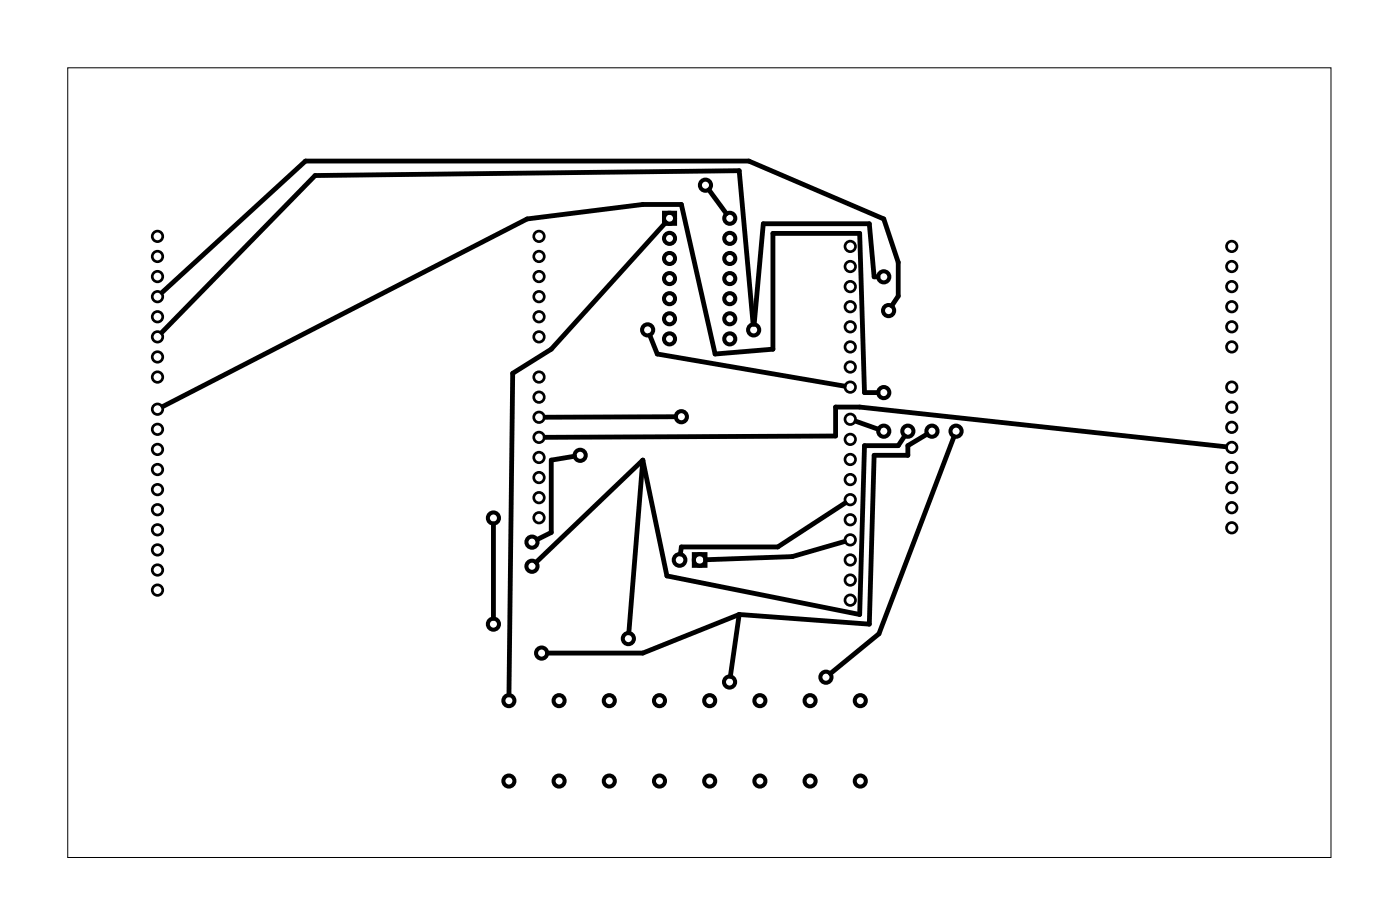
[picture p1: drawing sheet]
<svg xmlns="http://www.w3.org/2000/svg" width="177mm" height="117mm" viewBox="0 0 177 117" stroke-linecap="round" stroke-linejoin="round" font-family="sans-serif">
<path d="M8.6 8.6h159.8v99.8h-159.8z" fill="none" stroke="#000" stroke-width=".13"/>
<g fill="none" stroke="#000" stroke-width=".51">
<path d="M84 26.9h1.4v1.4h-1.4zM87.8 70h1.4v1.5h-1.4z"/>
<circle cx="84.7" cy="35.2" r=".7"/>
<circle cx="84.7" cy="32.7" r=".7"/>
<circle cx="84.7" cy="30.1" r=".7"/>
<circle cx="84.7" cy="37.7" r=".7"/>
<circle cx="84.7" cy="27.6" r=".7"/>
<circle cx="89.2" cy="23.4" r=".7"/>
<circle cx="92.3" cy="37.7" r=".7"/>
<circle cx="92.3" cy="32.7" r=".7"/>
<circle cx="92.3" cy="35.2" r=".7"/>
<circle cx="92.3" cy="30.1" r=".7"/>
<circle cx="92.3" cy="27.6" r=".7"/>
<circle cx="111.8" cy="35" r=".7"/>
<circle cx="112.4" cy="39.3" r=".7"/>
<circle cx="73.4" cy="57.5" r=".7"/>
<circle cx="81.9" cy="41.7" r=".7"/>
<circle cx="84.7" cy="40.3" r=".7"/>
<circle cx="84.7" cy="42.8" r=".7"/>
<circle cx="86.2" cy="52.7" r=".7"/>
<circle cx="92.3" cy="40.3" r=".7"/>
<circle cx="92.3" cy="42.8" r=".7"/>
<circle cx="95.3" cy="41.7" r=".7"/>
<circle cx="111.8" cy="54.5" r=".7"/>
<circle cx="111.8" cy="49.6" r=".7"/>
<circle cx="114.8" cy="54.5" r=".7"/>
<circle cx="117.9" cy="54.5" r=".7"/>
<circle cx="120.9" cy="54.5" r=".7"/>
<circle cx="62.4" cy="65.5" r=".7"/>
<circle cx="62.4" cy="78.9" r=".7"/>
<circle cx="67.3" cy="71.6" r=".7"/>
<circle cx="67.3" cy="68.5" r=".7"/>
<circle cx="86" cy="70.8" r=".74"/>
<circle cx="88.5" cy="70.8" r=".74"/>
<circle cx="64.4" cy="88.5" r=".7"/>
<circle cx="64.4" cy="98.7" r=".7"/>
<circle cx="68.5" cy="82.5" r=".7"/>
<circle cx="70.7" cy="88.5" r=".7"/>
<circle cx="70.7" cy="98.7" r=".7"/>
<circle cx="77.1" cy="88.5" r=".7"/>
<circle cx="77.1" cy="98.7" r=".7"/>
<circle cx="79.5" cy="80.7" r=".7"/>
<circle cx="83.4" cy="88.5" r=".7"/>
<circle cx="83.4" cy="98.7" r=".7"/>
<circle cx="89.8" cy="88.5" r=".7"/>
<circle cx="89.8" cy="98.7" r=".7"/>
<circle cx="92.3" cy="86.2" r=".7"/>
<circle cx="96.1" cy="88.5" r=".7"/>
<circle cx="96.1" cy="98.7" r=".7"/>
<circle cx="102.5" cy="88.5" r=".7"/>
<circle cx="102.5" cy="98.7" r=".7"/>
<circle cx="104.5" cy="85.6" r=".7"/>
<circle cx="108.8" cy="88.5" r=".7"/>
<circle cx="108.8" cy="98.7" r=".7"/>
</g>
<g fill="none" stroke="#000" stroke-width=".34">
<circle cx="19.9" cy="29.9" r=".66"/>
<circle cx="19.9" cy="35" r=".66"/>
<circle cx="19.9" cy="37.5" r=".66"/>
<circle cx="19.9" cy="32.4" r=".66"/>
<circle cx="68.2" cy="37.5" r=".66"/>
<circle cx="68.2" cy="35" r=".66"/>
<circle cx="68.2" cy="32.4" r=".66"/>
<circle cx="68.2" cy="29.9" r=".66"/>
<circle cx="107.6" cy="31.1" r=".66"/>
<circle cx="107.6" cy="33.7" r=".66"/>
<circle cx="107.6" cy="36.2" r=".66"/>
<circle cx="107.6" cy="38.8" r=".66"/>
<circle cx="155.8" cy="38.8" r=".66"/>
<circle cx="155.8" cy="36.2" r=".66"/>
<circle cx="155.8" cy="33.7" r=".66"/>
<circle cx="155.8" cy="31.1" r=".66"/>
<circle cx="19.9" cy="42.6" r=".66"/>
<circle cx="19.9" cy="40" r=".66"/>
<circle cx="19.9" cy="45.1" r=".66"/>
<circle cx="19.9" cy="47.7" r=".66"/>
<circle cx="19.9" cy="54.3" r=".66"/>
<circle cx="19.9" cy="51.7" r=".66"/>
<circle cx="19.9" cy="59.3" r=".66"/>
<circle cx="19.9" cy="56.8" r=".66"/>
<circle cx="68.2" cy="40" r=".66"/>
<circle cx="68.2" cy="47.7" r=".66"/>
<circle cx="68.2" cy="50.2" r=".66"/>
<circle cx="68.2" cy="57.8" r=".66"/>
<circle cx="68.2" cy="55.3" r=".66"/>
<circle cx="68.2" cy="42.6" r=".66"/>
<circle cx="68.2" cy="52.7" r=".66"/>
<circle cx="107.6" cy="41.3" r=".66"/>
<circle cx="107.6" cy="46.4" r=".66"/>
<circle cx="107.6" cy="48.9" r=".66"/>
<circle cx="107.6" cy="43.8" r=".66"/>
<circle cx="107.6" cy="55.5" r=".66"/>
<circle cx="107.6" cy="53" r=".66"/>
<circle cx="107.6" cy="58.1" r=".66"/>
<circle cx="155.8" cy="48.9" r=".66"/>
<circle cx="155.8" cy="59.1" r=".66"/>
<circle cx="155.8" cy="51.5" r=".66"/>
<circle cx="155.8" cy="41.3" r=".66"/>
<circle cx="155.8" cy="56.5" r=".66"/>
<circle cx="155.8" cy="54" r=".66"/>
<circle cx="155.8" cy="43.8" r=".66"/>
<circle cx="19.9" cy="72" r=".66"/>
<circle cx="19.9" cy="74.6" r=".66"/>
<circle cx="19.9" cy="69.5" r=".66"/>
<circle cx="19.9" cy="61.9" r=".66"/>
<circle cx="19.9" cy="64.4" r=".66"/>
<circle cx="19.9" cy="67" r=".66"/>
<circle cx="68.2" cy="60.4" r=".66"/>
<circle cx="68.2" cy="62.9" r=".66"/>
<circle cx="68.2" cy="65.4" r=".66"/>
<circle cx="107.6" cy="73.3" r=".66"/>
<circle cx="107.6" cy="75.8" r=".66"/>
<circle cx="107.6" cy="65.7" r=".66"/>
<circle cx="107.6" cy="68.2" r=".66"/>
<circle cx="107.6" cy="60.6" r=".66"/>
<circle cx="107.6" cy="63.1" r=".66"/>
<circle cx="107.6" cy="70.8" r=".66"/>
<circle cx="155.8" cy="64.2" r=".66"/>
<circle cx="155.8" cy="66.7" r=".66"/>
<circle cx="155.8" cy="61.6" r=".66"/>
</g>
<g fill="none" stroke="#000" stroke-width=".61">
<path d="M20.5 37l18.1-16.6h56.1l17.1 7.3 1.8 5.5v4.2l-.8 1.2M84.2 28.1l-14.5 16-4.8 3.1-.5 40.6M89.7 24l2.2 3M111.1 35h-.5l-.6-6.7h-13.4l-1.2 12.7M69 55.3l36.7-.2v-3.7h3l46.3 5.1M72.7 57.7l-3 .4v9.2l-1.8 .9M81.3 58.1l-1.8 21.9M81.3 58.1l-13.5 13M82.2 42.4l.9 2.3 23.7 4.1M85.5 52.7h-16.5M95.3 41l-1.8-19.4-53.6 .6-19.4 19.8M108.3 53.2l2.8 1"/>
<path d="M111.1 49.6h-1.7l-.7-20.1h-10.9v14.6l-7.3 .6-4.3-18.9h-4.9l-14.6 1.9-46.1 23.7M114.4 55.1l-.8 1.2h-4.2l-.7 21.4-24.3-4.9-3.1-14.7M117.3 54.9l-2.5 1.4v1.2h-4.2l-.6 21.4-16.5-1.2M120.7 55.2l-9.5 24.9-6.2 5M62.4 66.2v11.9M93.5 77.7l-1.1 7.8M93.5 77.7l-12.2 4.8h-12.1M106.8 68.4l-6.6 1.9-10.9 .4M106.9 63.6l-8.5 5.5h-12.2l-.1 .9"/>
</g>
</svg>
